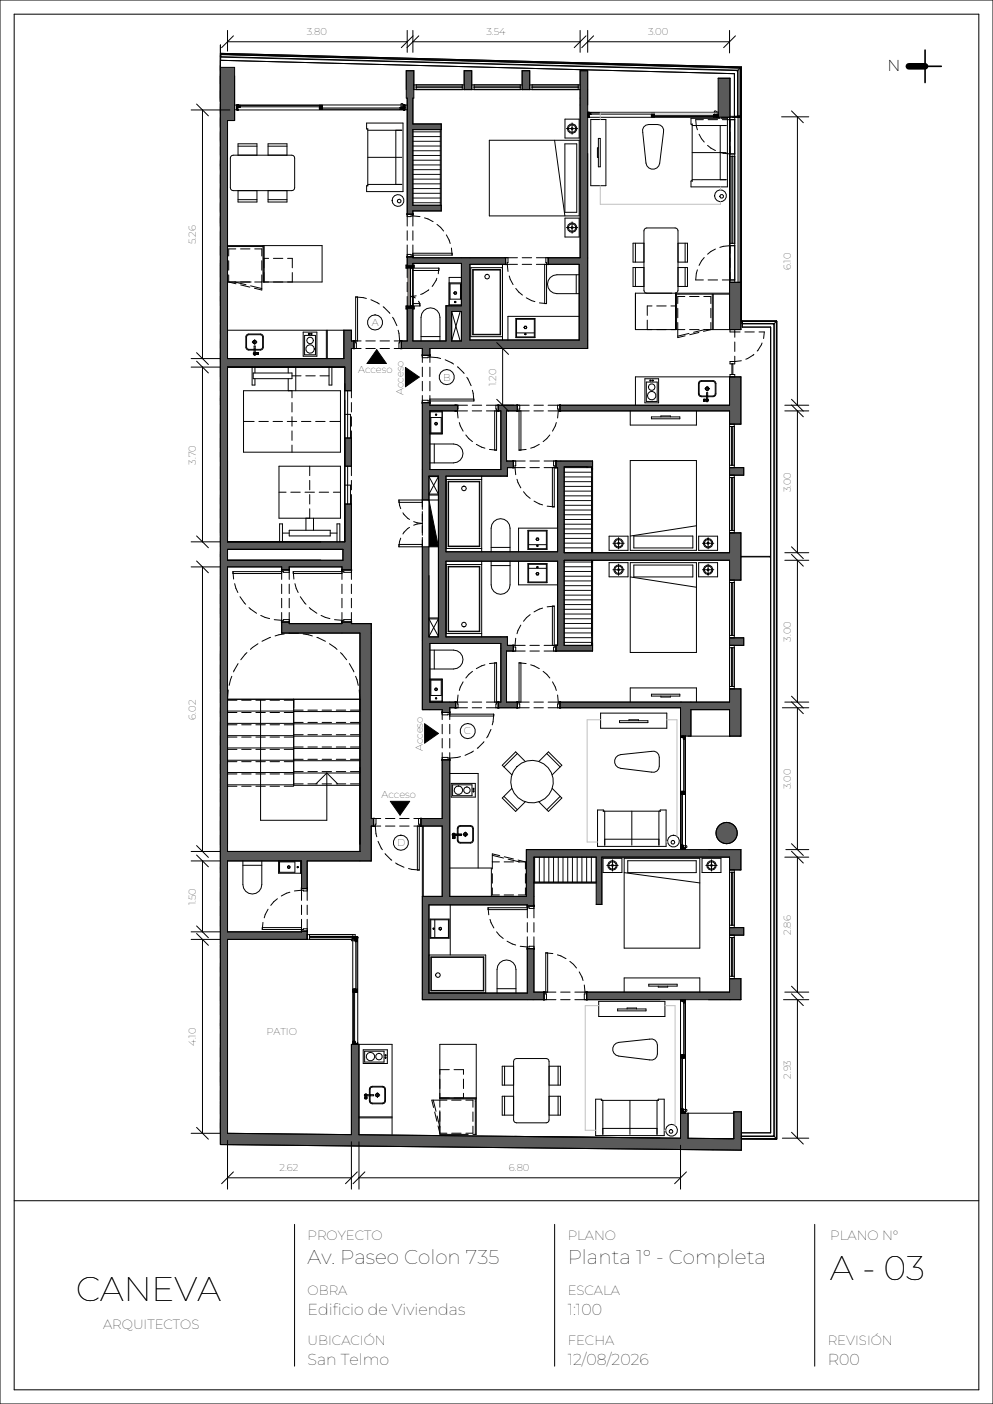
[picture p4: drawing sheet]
<svg xmlns="http://www.w3.org/2000/svg" width="210mm" height="297mm" viewBox="0 0 210 297" stroke-linecap="round" stroke-linejoin="round" font-family="sans-serif">
<defs><g id="words">
<g font-size="7.2">
<text x="16.1" y="275.3">CANEVA</text>
<text x="175.6" y="270.7">A - 03</text>
</g>
<g font-size="4.2">
<text x="65" y="267.3">Av. Paseo Colon 735</text>
<text x="120" y="267.3">Planta 1° - Completa</text>
</g>
<g font-size="3.4">
<text x="187.7" y="15">N</text>
<text x="65" y="278.1">Edificio de Viviendas</text>
<text x="120" y="278.1">1:100</text>
<text x="65" y="288.7">San Telmo</text>
<text x="120" y="288.7">12/08/2026</text>
<text x="175" y="288.7">R00</text>
</g>
<g font-size="2.8">
<text x="65" y="262.2">PROYECTO</text>
<text x="120" y="262.2">PLANO</text>
<text x="175.6" y="262.2">PLANO N°</text>
<text x="65" y="274">OBRA</text>
<text x="120" y="274">ESCALA</text>
<text x="21.8" y="281.2">ARQUITECTOS</text>
<text x="65" y="284.6">UBICACIÓN</text>
<text x="120" y="284.6">FECHA</text>
<text x="175" y="284.6">REVISIÓN</text>
</g>
<g font-size="2.1">
<text x="64.9" y="7.4">3.80</text>
<text x="102.8" y="7.4">3.54</text>
<text x="137" y="7.4">3.00</text>
<text x="41.4" y="51.6" transform="rotate(-90 41.4 51.6)">5.26</text>
<text x="167.2" y="57.2" transform="rotate(-90 167.2 57.2)">6.10</text>
<text x="78.6" y="68.9">A</text>
<text x="75.7" y="78.8">Acceso</text>
<text x="85.3" y="83.6" transform="rotate(-90 85.3 83.6)">Acceso</text>
<text x="93.7" y="80.5">B</text>
<text x="104.9" y="81.6" transform="rotate(-90 104.9 81.6)">1.20</text>
<text x="41.4" y="98.3" transform="rotate(-90 41.4 98.3)">3.70</text>
<text x="167.2" y="104.2" transform="rotate(-90 167.2 104.2)">3.00</text>
<text x="167.2" y="135.7" transform="rotate(-90 167.2 135.7)">3.00</text>
<text x="41.4" y="152.2" transform="rotate(-90 41.4 152.2)">6.02</text>
<text x="98.1" y="155.3">C</text>
<text x="89.4" y="158.9" transform="rotate(-90 89.4 158.9)">Acceso</text>
<text x="167.2" y="166.9" transform="rotate(-90 167.2 166.9)">3.00</text>
<text x="80.7" y="168.7">Acceso</text>
<text x="84" y="178.9">D</text>
<text x="41.4" y="191.5" transform="rotate(-90 41.4 191.5)">1.50</text>
<text x="167.2" y="197.8" transform="rotate(-90 167.2 197.8)">2.86</text>
<text x="41.4" y="221.2" transform="rotate(-90 41.4 221.2)">4.10</text>
<text x="56.3" y="218.9">PATIO</text>
<text x="167.2" y="228.2" transform="rotate(-90 167.2 228.2)">2.93</text>
<text x="59.1" y="247.7">2.62</text>
<text x="107.6" y="247.7">6.80</text>
</g>
</g></defs>
<path d="M86.1 64.7v.5h1.5v-.4zM86.1 56.3v.4l1.5-.1v-.3z" fill="#000"/>
<path d="M86.9 64.7l.4 .1zM86.1 56.7v8h.7v-8zM86.9 56.6l.4 .1z" fill="#b57235"/>
<path d="M87.3 65.2v.2h.3v-.2zM85.8 64.7v.7h.3v-.7zM85.8 56.1v.6h.3v-.6zM87.3 56.1v.2h.3v-.2z" fill="#000"/>
<g fill="#c1c1c1">
<path d="M124.1 98.7h.2v.2h-.2z"/>
<path d="M125.1 116.4v.5h.2v-.5zM125.1 98.7v.7h.2v-.7z"/>
</g>
<path d="M124.3 98.7h.8v.2h-.8z" fill="#c0c0c0"/>
<path d="M125.1 136v.5h.2v-.5zM125.1 118.5v.5h.2v-.5z" fill="#c1c1c1"/>
<path d="M87.3 27.4h5.8v16h-5.8z" fill="#fff"/>
<path d="M79.7 74l2 2.9h-4.1zM85.7 77.7l3 2.1-3 2zM90.7 105.8l2 9.9h-2z" fill="#000"/>
<g fill="#fff">
<path d="M119.3 98.9h5.8v18h-5.8z"/>
<path d="M119.3 118.5h5.8v18h-5.8z"/>
<path d="M112.9 181.3h13.2v5.3h-13.2z"/>
</g>
<path d="M89.8 153.1l2.9 2-2.9 2.1zM82.5 169.5h4.1l-2 2.9z" fill="#000"/>
<path d="M46.6 14.3v227.8l110.2 1.2v-8.1h-1.6v5.7l-9.7-.1v-5.3h-1.6v5.2l-68-.7v-19.1h-1.6v19.1l-26.2-.3v-41h16.9v-1.7h-1.2v.1h-15.7v-15h15.7v5.9h1.2v-5.9h13.5v-7.4h.5v-1.6h-.5v-41.2h-4.2v-.3h-2v.3h-11.1v-.3h-1.6v2.3h16.5v46.2h-28v-60.2h11.5v.7h1.6v-.7h11.1v.7h2v-14h-1.4v8h-24.8v-37h24.8v5h1.4v-8.9h.6v-1.6h-.6v-2.3h-1.6v6h-24.6v-50.3h1.5v-11.2zM124.1 209.8v1.6h32.6v-4.4h-2.4v2.8zM93.5 160.7v12.4h-4.5v1.6h4.5v14.9h-4.2v21.8h25.8v-1.6h-2.2v-9.2h-1.4v9.4h-20.8v-18.6h20.8v.3h1.4v-10.4h13.2v10h1.2v-10h27v2.7h2.4v-4.3h-45.4v9.9h-16.2v-28.9zM154.3 196.2v1.6h3v-1.6zM151.4 176.2a2.25 2.25 0 0 0 4.5 0 2.25 2.25 0 0 0-4.5 0zM118.4 148.5v1.2h25.5v6h2.2v-5.6h8.2v5.6h2.4v-10h-2.4v2.8zM89.3 85.2v20.6h1.4v-5.1h2v34h-2v-19h-1.4v34.4h4.2v.6h1.6v-1h1.3v-1.2h-5.5v-12.4h15v12.4h-.5v1.2h4v-1.2h-2.3v-10.8h1.5v-1.2h-1.3v-1.8h-13v-16h23.6v17.8h-.3v1.2h7.7v-1.2h-6v-18h35v4.2h2.4v-10h-2.4v4.2h-35v-18.2h6v-1.2h-7.7v1.4h.3v17.8h-23.6v-16h13v-1.8h1.3v-1.4h-1.5v-10.6h2.3v-1.2h-4v1.2h.5v12.4h-15v-12.4h5.9v-1.2h-5.9v-.5zM154.3 134.9v1.6h3v-1.6zM48.1 116.2h24.4v2.3h-24.4zM154.3 98.9v1.6h3v-1.6zM72.9 92.6v6h1.4v-6zM118.4 85.7v1.2h35.9v2.8h2.4v-10h-2.4v6zM122.7 15v39.5h-6.8v1.4h6.6v16h-23.1v-16h7.5v-1.4h-19.6v-.2h-1.2v2h1.2v-.6h10.3v9h-3.3v7.4h-7v-6.9h-1.2v6.9h-1.2v1.6h4.4v1.5h1.6v-1.5h33.4v-58.7zM95.5 65.9h2.1v6.2h-2.1zM154.3 59.7v10h2.4v-10zM85.9 15v5.8h.2v24.5h1.2v-.7h6v-1.2h-6v-16h6v-1.2h-6l.2-11.2zM151.9 16.5v8.3h2.5v-8.3zM98.2 15v4h1.5v-4zM110.4 15v4h1.6v-4z" fill="#5a5a5a"/>
<g fill="none" stroke="#000" stroke-width=".21">
<path d="M46.6 11.3l110.2 2.9v53.7h7.4v173.1l-7.4-.1M46.6 9.5v232.6M46.6 14.3h3v11.2h-1.5v50.3h24.6v-6M46.6 11.8l.1 .1M46.7 12.1v.1M46.7 12l109.4 2.8M46.7 11.9v.1M46.7 11.9l-.1 .9 108.7 2.8v9M46.7 11.7v-.2l109.9 2.8v10.3M46.7 11.6v.1M46.7 11.6l-.1 .4 109.4 2.9M46.7 11.6v.4"/>
<path d="M46.7 11.6l109.8 2.8M87.5 19h35.2M87.5 18h10.7M88 18.6h9.8M88 18.4h9.8M88 18v1M97.8 18v1M98.2 19v-4h1.5v4M99.7 18h10.7M100.2 18v1M100.2 18.6h9.8M100.2 18.4h9.8"/>
<path d="M110 18v1M110.4 19v-4h1.6v4M112 18h10.7M112.5 18.6h9.8M112.5 18.4h9.8M112.5 18v1M122.3 18v1M156 14.9l-.2 .1M156 14.9l-.2 9.7M156.1 14.8v44.9M156.5 14.4l-.4 .4M156.5 14.4v45.3"/>
<path d="M49 32.9h13l.3 .5-.1 6.6-.5 .3-12.7-.1-.3-.5v-6.3zM49.6 22.2h36.5M50.1 23.3h35.5M50.1 22.2v1.1M50.1 22.4h.1M50.1 22.8h.1M50.1 22.7h.1M50.1 23.3h.1M50.1 22.3h.1M50.1 22.7h.3M50.1 23.2l.3 .1M50.1 22.2h.1"/>
<path d="M50.1 23.2h.1M50.1 22.7h.3v.1h-.3M50.1 22.9v.1M50.2 22.5h-.1M50.2 22.4v.1M50.2 22.4h.1M50.2 22.9h.1M50.2 22.7h.1M50.2 23.2h.1M50.2 22.5h.1M50.2 23h.1M50.2 22.2h.1"/>
<path d="M50.2 23.2h-.6M50.2 22.3v.4M50.2 22.8v.4M50.3 22.7h.1M50.3 22.2h.1M50.3 22.7v.1M50.3 23.2h.1M50.3 22.6h.5M50.3 22.3v.3M50.3 22.3h.5M50.3 22.4h.1M50.3 22.5h.1"/>
<path d="M50.3 32.8v-2.4h4v2.4M50.3 30.9h4M50.3 22.4h.2M50.4 22.6h.1M50.4 22.4h.1M50.4 22.2v.1M50.4 22.3h.1M50.4 22.7v.1M50.4 23.2h.1M50.4 22.5h.1M50.4 22.2l-.3 .1M50.5 22.5h-.1"/>
<path d="M50.5 22.4h.1M50.5 22.4v.1M50.5 22.5h.1M50.6 22.3h17.1M50.7 22.3v.3M50.7 22.3h.1M50.7 22.6h.1M50.8 22.6h.1M50.8 22.3h.1M56.7 32.8v-2.4h4v2.4M56.7 30.9h4M67.5 22.7h.4"/>
<path d="M67.5 23.2h.7M67.5 22.3h.1M67.5 22.6v.6M67.5 22.3h.7v.5M67.5 22.6v.1M67.5 23.2h.1M67.5 22.3l.4 .1M67.6 23.1h.1M67.6 22.7h-.1M67.6 22.8h.2M67.6 22.8h.1M67.6 22.7h.1"/>
<path d="M67.6 22.8h.6M67.6 22.3h.1M67.6 22.6h.1M67.7 22.8h-.1M67.7 22.3v.3M67.7 22.7h.1M67.7 22.6h-17.1M67.7 22.7h.4M67.7 22.7l-.1 .1M67.7 22.8h.1M67.7 22.7v.1M67.7 22.6h.1"/>
<path d="M67.7 23.1h.1M67.7 22.5v.1M67.8 22.8h.1M67.8 22.5v.1M67.8 22.6h.1M67.8 22.5h.1M67.8 22.6h-.1M67.8 22.5h-.1M67.8 22.7h.1M67.8 22.5v.2M67.8 22.8v.3M67.9 22.5h.1"/>
<path d="M67.9 22.9h.1M67.9 22.7h.1M67.9 22.8v.3M67.9 22.3v.3M67.9 22.6h.1M67.9 22.8h.1M67.9 22.3h.2M67.9 22.3h.1M67.9 22.7h-.1M67.9 22.7v.1M68 22.8h.1M68 22.3h.1"/>
<path d="M68 22.6v.1M68 22.6h.1M68 22.9h.1M68 23.1h.1M68 22.7h.1M68 22.8h16.8M68 22.8v.1M68 23.1h16.7M68.1 22.3h.1M68.1 22.6v.1zM68.1 22.8v.3M68.1 22.7h.1"/>
<path d="M68.1 22.8h.1M68.1 23.1h.1M68.2 23.2h.1M68.2 22.3l-.1 .4M68.2 22.6h-.1M68.2 22.3h.1M68.2 23.1v.1M68.2 22.6l-.7 .1M77.5 26h7.7v14.5h-7.7v-1.2l.1-.1 .2 .1v-12.1l-.1 .1h-.2zM77.8 27.6h7.2M77.8 39h7.2M77.8 33.3h7.2"/>
<path d="M83.7 27.6v11.4M84.6 22.8h.1M84.6 23.2h.1M84.6 23.2h1M84.7 22.8h.1M84.7 23.1h.1M84.7 22.8v.3M84.8 22.7h.4v.1M84.8 23.1h.1M84.8 22.9h.1M84.8 22.7h.4M84.8 23v.1"/>
<path d="M84.9 23.1h.1M84.9 22.9h.1M84.9 23v.1M84.9 23l-.1 .1M84.9 22.8v.1M84.9 22.8h.1M84.9 22.8h.4M85 23.1h.1M85 22.8h.1M85.1 22.8h.1M85.1 23.1h.1M85.2 22.8h.1"/>
<path d="M85.2 23.1h.1M85.2 22.7v-.7l-.3-.1-.1 1M85.3 23.1h.1M85.3 22.8h.1M85.3 22.8v.1M85.3 22.2l.3 .1M85.3 23.2h.2M85.3 22.2v.1M85.3 22.9h.1M85.3 22.7v.1M85.3 23.2h.1M85.3 23v.1"/>
<path d="M85.4 22.9h-.1M85.4 23.1l-.1 .2M85.4 22.9h.1M85.4 22.2v.1M85.4 22.7v.5M85.4 23.2h.1M85.4 22.8h.1M85.4 23v.1M85.4 22.7v.1M85.5 22.3v.4M85.5 22.8v.4M85.5 22.9h.1"/>
<path d="M85.5 22.5h.1M85.5 22.4h.1M85.5 23h.1M85.5 22.7h.1M85.5 22.2h.1M85.5 23.2h.1M85.5 23l.1 .1M85.6 23.2h.1M85.6 22.7h.1M85.6 22.9h-.1M85.6 23h.1M85.6 22.7h-.3"/>
<path d="M85.6 22.8h-1M85.6 22.3h.1M85.6 22.8h.1M85.6 23.3h.1M85.6 22.6l-.3 .1v.2M85.6 22.2v1.1M85.6 23.1v.1M85.6 22.5h-.1M86.1 23.2h-.6M93.1 27.4v16M93.3 27.4h-6v16h6M103.5 29.7h19v16h-19z"/>
<path d="M117.3 29.7l2.1 16M119.4 30.4h2.6v14.5h-2.6zM119.5 25.2h3v4h-3zM119.8 27.2h2.4M120.9 27l.2 .1v.2l-.2 .1-.1-.2zM121 26v2.4M124.3 24.8h31.9M124.3 24h.1M124.3 24.6h.1M124.3 24.7l.3 .1M124.3 24.2h.1M124.3 23.9v.1"/>
<path d="M124.3 23.8h.1M124.3 24.3h.1M124.3 24.8h.1M124.3 23.8h.6M124.3 24.3h.3M124.3 24.1h.1M124.3 24.5h.1M124.4 23.8h.1M124.4 24.6h.1M124.4 24.5h.1M124.4 24.1h.1M124.4 24h.1"/>
<path d="M124.4 24h-.1M124.4 24.5h-.1M124.4 23.8v.5M124.4 24.3v.5M124.4 23.8l.1 .5M124.5 24.2l-.1 .1M124.5 24.8h-.1M124.5 23.8h-.1M124.5 24.2h.1M124.5 24h.1M124.5 23.9h.1M124.5 24.1h.1"/>
<path d="M124.5 24.7v.1M124.5 24.2h13.4M124.5 23.8h.1M124.5 24.2v.1M124.6 24h.1M124.6 23.9v.1M124.6 24v.1M124.6 24.1h.1M124.6 24.2v.1h-.3M124.6 23.8h.1M124.6 23.8h-.3M124.6 24.1h-.1"/>
<path d="M124.7 23.9h13.2M124.7 24.1v.1M124.7 24.1h.1M124.8 23.9v.3M124.8 23.9h.1M124.8 24.2h.1M124.9 25.3h3.2v14h-3.2zM124.9 24.2h.1M124.9 24.2h-.6M124.9 23.8v.1M124.9 24.1v.1M124.9 23.9h.1"/>
<path d="M126.5 31.3h-.2v2h.2M126.5 29.3h.4v6h-.4zM136.1 26.9a3.3 3.3 0 0 1 4 0l.2 .5v.6l-.8 6.5a1.46 1.46 0 0 1-1.5 1.3 1.46 1.46 0 0 1-1.4-1.3l-.7-7.1zM137.7 24.2l.5 .1M137.7 24.3l.3 .1M137.7 24.7h.7M137.7 23.8v.1M137.7 24.1v.6M137.7 24.2h.1M137.7 23.8h.7M137.7 23.9h.1M137.8 24.2h-.1"/>
<path d="M137.8 24.7h.1M137.8 24.4h.1M137.8 24.2h.1M137.8 24.3h.6M137.8 23.9h.1M137.9 24.3h-.1M137.9 23.9v.3M137.9 24.2h.1M137.9 24.2l-.1 .2M137.9 24.3h.1M137.9 24.1v.1M137.9 24.2v.2"/>
<path d="M137.9 24.7h.1M137.9 24.1h.1M138 24.2h.1M138 24.2h-.1M138 24.4h.1M138 24.1h.1M138 24.1h-.1M138 24.3h.1M138 23.9h.1M138 24.1v.2M138 24.4v.3M138 24.7h.1"/>
<path d="M138.1 24.1h.1M138.1 24.5h.1M138.1 24.3h.1M138.1 24.4v.3M138.1 23.9v.3M138.1 24.2h.1M138.1 24.4h.1M138.1 24.2h.3M138.1 23.9h.1M138.1 24.4v.1M138.1 24.2v.2M138.1 24.3h-.1"/>
<path d="M138.1 24.2v.1M138.2 24.3v.2M138.2 24.4h.1M138.2 23.9h.1M138.2 24.1v.2M138.2 24.3h.1M138.2 24.5h.1M138.2 24.2h.1M138.2 24.4h.2M138.2 24.4v.1M138.3 24.4h12.7M138.3 23.9h.1"/>
<path d="M138.3 24.1v.2v-.2M138.3 24.4v.3M138.3 24.2h.1M138.3 24.4h.1M138.3 24.7h.1M138.3 24.3h.1M138.4 23.9h.1M138.4 24.3h-.1M138.4 23.9l-.1 .4M138.4 24.2h.1M138.4 24.7h.1M138.4 23.8h.1"/>
<path d="M138.4 24.2h-.7M138.4 24.4h.1M138.4 23.8v.6M146.1 25h7.7v14.5h-7.7v-1.2l.2-.1 .1 .1v-12.1l-.1 .1h-.2zM146.4 26.6h7.2M146.4 38h7.2M146.4 32.3h7.2M147.8 28.4l1.1 1.6M148.7 25.3h-1.6l.4 2.2M149.6 30.8l1.7 1M149.7 25.3h2M150.9 24.4h.1"/>
<path d="M150.9 24.7h.1M150.9 24.3v.1M150.9 24.7h.7M150.9 24.3h.1M151 24.4v.3M151 24.7h-12.8M151 24.6h.1M151 24.2h.5M151 24.6v.1M151 24.4h-.1M151 24.4v.1M151 24.4h.1"/>
<path d="M151 24.6l.1 .1M151.1 24.3h.3M151.1 24.5h-.1M151.1 24.6h-.1M151.1 24.4h.1M151.1 24.6v.1M151.1 24.6h.1M151.1 24.7h.1M151.1 24.4h.4M151.2 24.4h.1M151.2 24.7h.1M151.3 24.4h.1"/>
<path d="M151.3 24.7h.1M151.4 24.7h.1M151.4 24.4h.1M151.4 24.4v-.8l-.2-.1-.1 .1-.1 .8M151.5 24.4h.1M151.5 24.7h.1M151.5 23.8h.3M151.5 24.6h.1M151.5 24.4l.1 .1M151.5 24.6v.1M151.6 24.2v.6M151.6 24.5h.1"/>
<path d="M151.6 23.8h.1M151.6 24.3h.1M151.6 24.7h.1M151.6 24.6l-.1 .1M151.6 24.6h.1M151.7 24.3h.1M151.7 24.8h.1M151.7 24.2v.1M151.7 23.8v.5M151.7 24h.1M151.7 24.3v.5M151.7 24.1h.1"/>
<path d="M151.7 24.5h.1M151.7 24.6h.1M151.8 24.5h.1M151.8 24.2v.1M151.8 24.7v.1M151.8 23.8h.1M151.8 24.3h.1M151.8 24.1h.1M151.8 24.6h.1M151.8 24.2l-.3 .1M151.8 24.3h-.3M151.8 24.7l-.3 .1"/>
<path d="M151.8 24.3h-.9M151.8 23.8h-.3M151.8 24.8h.1M151.8 24.2h.1M151.8 23.8v.4M151.8 24.3v.4M151.8 23.9h.1M151.9 23.8h-27.6M151.9 24h-.1M151.9 24.2h-.1M151.9 24.5h-.1M151.9 24.7h-.1"/>
<path d="M151.9 24.8v-8.3h2.5v43.2M152.2 32.2l.7 .2 2.5 .2M152.3 26.6v11.4M152.7 25.3h2.7M154.3 24.8v44.9M154.4 24.6h1.8M154.4 33.1h1M154.8 33.1v18.4M155 33.1v18.4M155.4 24.8v34.9M156.1 24.8h.1M156.1 24.8h.4"/>
<path d="M156.1 24.6h.1M156.1 24.6h.4M156.2 24.6h.2M156.2 24.8h.2M156.4 24.8h.1M156.4 24.6h.1M156.4 24.6h.3v45.1h-7.9M156.4 24.8h.3M48.1 51.9h20v7.7h-12.5v-7.5h-7.5M48.1 59.6h5M48.4 55.1v2M48.4 58.1v1.5l1.5 .4"/>
<path d="M49.6 59.6l2.4 .6M49.9 52.6h-1.5v1.5M50.3 40.3v2.4h4v-2.4M50.3 42.2h4M50.9 52.6h2M53.9 59.6h1.5M53.9 52.6h1.5v1.5M55.4 55.1v2M55.4 58.1v3.2l-1.6-.3M55.8 51.9v7.7M55.8 54.6h1M56.7 40.3v2.4h4v-2.4"/>
<path d="M56.7 42.2h4M57.8 54.6h2M60.8 54.6h1v2M61.8 57.6v2M84.2 42.2l.3-.1 .3 .3v.3l-.3 .2-.3-.1-.2-.3zM86.1 47.8v-27h-.2v-5.8h1.6l-.2 11.2h6v18.4h-6v3.2M86.1 48.8v2M86.1 51.8v6.9M86.1 59.7v2M86.1 54.3h1.2M86.1 56.3h1.5M86.1 45.3h1.2"/>
<path d="M86.1 56.1h-.3v.6h7M86.1 53.8h.8v.2h8.7M86.1 54.2v.3M86.1 45.2v.3M86.8 56.7v8M87.3 51.8v2.7h22.1M87.3 56.3v-.6h10.3v9h-3.3v7.4h-7v-6.9M87.3 48.8v2M87.3 56.6v8.2M87.3 56.1h.3v.5l-.7 .1M87.3 54.5h.1M87.3 54.2h.1"/>
<path d="M87.3 45.2h.1M87.3 45.5h.1M87.3 53.6h8.3v.4M88.8 45.8l-1.9-.1v.1h-.8M89.8 46.1l1.8 .8M92.4 58.9l-1 1.7M92.4 47.5l1.4 1.4M92.8 56.7v.5h-5.5M92.8 56.7l-.1 1.2M94.4 49.7l.8 1.8M95 59.8h2.6M95.5 52.5l.1 1.5"/>
<path d="M97.6 58.7h-2.6v6M100 57h5.9v13.8h-5.9zM100.1 57.1h5.7v13.6h-5.7zM106.3 56.6h-6.7v14.6h6.7M106.3 55.9v16M106.8 54.5h.3M106.8 55.9h.3M106.9 54.5v1.4M107.4 54.5v1h-.1l.1 1.9M107.7 58.4l.8 1.8M109.4 55.9h-10v16h23.1v-16h-9.1M110.4 54.5h2"/>
<path d="M110.4 55.9h2M113.4 54.5h9.3v-39.5h1.6v58.7h-33.4v3M115.2 55.9v8.3h.4M115.4 54.5v1h.2v8.7M115.8 54.5h.3M115.8 55.9h.3M115.9 54.5v1.4M119.5 46.1h3v4h-3zM119.8 48.1h2.4M120.9 47.9l.2 .1v.3h-.2l-.1-.2zM121 46.9v2.4M121.8 58.1v4"/>
<path d="M122.5 58.1h-4.7a2 2 0 0 0-2 2 2 2 0 0 0 2 2h4.7M134.4 51.4v4M134.4 56.6v4M136.2 51.4h-2.3v4h2.3M136.2 56.6h-2.3v4h2.3M143.4 51.4h2v4h-2M143.4 56.6h2v4h-2M144.9 51.4v4M144.9 56.6v4M147.5 57.1l-.4 2.1h1.6M148.9 54.5l-1.1 1.6M149.7 59.2h2"/>
<path d="M151.3 52.7l-1.7 1.1M152.4 41.2l.3-.1 .3 .3v.3l-.3 .2-.3-.1-.2-.3zM152.7 59.2h2.7M154.3 59.7h2.4M154.4 51.5h1M155.4 52l-2.5 .1-.7 .2M48.1 77.6h24.8v37h-24.8zM48.1 69.8h26.2v2.3h2.1M50.9 60.3l1.9 .4M52.1 70.9l.5-.3 2.8 .1 .3 .5-.1 2.5-.5 .3h-2.8l-.3-.6zM52.3 70.9l.3-.1h2.5l.3 .1 .1 .3v2.2l-.1 .4-.3 .1h-2.5l-.3-.1-.2-.4v-2.2zM53 60.5l2.4 .5"/>
<path d="M53.3 77.6v3.8h.6v-1.3M53.3 72.3h1M53.5 78.9h8.2v1.2h-8.2zM53.6 72h.3l.3 .2v.3l-.3 .2h-.3l-.2-.4zM53.6 74.8h.5M53.6 72.1l.3-.1 .2 .2v.3l-.2 .2-.3-.1-.1-.3zM53.7 74.6l.1 .4h.2v-.4M53.7 74.5l-.1 .2 .2 .4M53.7 73.9h.3M53.7 73.2h.3v1.6l-.2 .1-.1-.1zM53.8 75.1h.1M53.8 75v.1"/>
<path d="M53.8 75h.1M53.8 71.8v1M53.8 74.5v.5M53.9 77.6v1.3M53.9 75h.1M53.9 75v.1M54 74.5l.1 .1M54 74.6h.3v.4h-.5M54.1 75l-.2 .1M54.3 74.6h.1M54.3 74.6v.4M54.3 75h.1"/>
<path d="M54.3 74.6h.2M54.5 74.8h.1M54.4 74.7h.1M54.4 74.8h.1M54.5 74.6h.1M54.6 74.6h.1M54.6 75h.1M54.6 74.6v.4M54.6 75h-.3M60.9 77.6v1.3M61.7 79.5h2M62.5 77.6v5"/>
<path d="M64.1 70.2h2.9v5.1h-2.9zM64.4 70.9h2.3v4.1h-2.3zM64.7 79.5h2M65.3 70.5l.2 .2-.3-.1zM65.8 70.5l.2 .2-.3-.1zM67.7 79.5h1.9M69 69.8v6M69.2 69.8v6M69.6 77.6v3.8h.6v-3.8M74.7 73.7h.3M74.7 72.1h.3M74.9 72.1v1.6"/>
<path d="M75.2 62.8v9.7h.2v1.2M75.2 62.8h.4v9.3M75.2 62.8l2.3 .3M76.4 73.7h-2.1v10.4M77.4 73.7h2M77.4 72.1h2M78.4 63.4l1.8 .9M79.7 74l2 2.9h-4.1zM80.4 73.7h2M80.4 72.1h2M81 64.9l1.4 1.4M83 67.1l.9 1.8"/>
<path d="M83.4 73.7h5.9v3M84.2 69.8l.3 2.3v.4h-.1v1.2M84.7 72.1h.3M84.7 73.7h.3M84.9 72.1v1.6M85.7 77.7l3 2.1-3 2zM86.1 62.7v9.4h-2.7M86.1 65.2h1.5M86.8 62.7h.5M86.8 62.7l1 .3M86.9 64.7l.7 .1v.6h-.3M87.3 64.2h1.5v.5"/>
<path d="M88 62.6l-1.2 .1M88.5 63.7l.3 1M88.8 64.7h-3v.7h.3M89 72.1v-5a2 2 0 0 1 2-2 2 2 0 0 1 2 2v5M89 71.2h4M89.3 77.7v2M89.3 75.7h1.2v-.2h.4l2.3 .3M89.3 75.2h1.6M89.3 75v.3M90.7 61.3l-1.7 1M90.9 77.7v2M90.9 75v.3"/>
<path d="M94.1 76.1l1.8 .9M95 64.5h2.6M95.2 60h2.2v3.3h-2.2zM95.5 65.9h2.1v6.2h-2.1M95.5 65.9v6.2M95.5 65.9l1.8 6.2M96.1 61.7h.3l.2 .3-.2 .2h-.3l-.1-.2zM96.1 61.8h.3l.1 .2-.1 .2h-.3l-.1-.2zM96.2 63.9h.2zM96.2 63.7l.2 .1-.2 .2zM96.7 77.6l1.4 1.4M97.3 65.9l-1.8 6.2"/>
<path d="M98.7 79.8l.9 1.8M109.1 61l1.4 1.4M109.1 67.4h4v4h-4zM109.2 67.5h3.8v3.8h-3.8zM109.2 70.4h3.8M111 69h.3l.1 .3-.1 .2h-.3l-.2-.2zM111 69h.2l.2 .3-.2 .2h-.2l-.1-.2zM111 70.7h.2zM111.1 70.5l.1 .1-.1 .2zM111.3 63l1.8 .8M114.1 64.1l1.5 .1M122.5 66.9h-15.1v5"/>
<path d="M136.8 62l-.6-.3v-.3v-12.6l.3-.5 .3-.1h6l.5 .3 .1 12.9-.1 .3-.5 .3M136.9 67.7v2M137.9 64.7h-1v2M138.9 64.7h2M141.9 64.7h1M142.9 62v7.7M143.3 69.7h1.5M143.3 65.2v2M143.3 68.2v3.2l1.6-.4M144.8 62.7h-1.5v1.5M145.7 70.5l-2.4 .6M145.8 62.7h2"/>
<path d="M145.8 69.7h2M147.8 70.3l-2 .5M148.8 62.7h1.5v1.5M149 69.7l-2.3 .6M150.3 65.2v2M150.3 68.2v1.5l-1.5 .4M150.6 62.2v7.5M150.8 62.2v7.5M154.3 79.7v6h-38.4M154.3 62h-19.9v7.7h8.7v-7.5h11.2M154.4 69.7v.5h2.1M154.4 79.7v-.5h1v.5"/>
<path d="M154.8 77v2.2M155 77v2.2M155.4 69.7v1.6M155.4 75.3v1.7h-1v-.5l2.4-.2M155.4 72.3v2M157 68.3v.9h6v170.4h-6.2v.9v-.1M157 68.3v.1M157 68v.1M157 68v.4M157 67.9v.2M157.5 70.2h2M159.4 75l-1.7 1"/>
<path d="M160.5 70.2h1.1l-.1 1.4M161.1 72.5l-1 1.8M163.6 68.5h-6.6v.1M163.6 68.5l-.1 .1M163.6 68.5v171.8M163.7 68.4v172M164.2 68l-.5 .4M164.2 68h-7.3v.4h6.8M164.2 68v172.8M51.5 82.6h20.5v13h-20.5zM51.5 89.1h2.2M54.7 89.1h2"/>
<path d="M57.7 89.1h2M59 98.6h13v11h-13zM60.7 89.1h2M60.9 80.1v2.5M61.7 82.6v1.5M61.7 85.1v2M61.7 88.1v2M61.7 91.1v2M61.7 94.1v1.5M63.7 89.1h2M65.5 98.6v2M66.7 89.1h2"/>
<path d="M69.7 89.1h2.3M72.9 92.6h1.4M72.9 98.6h1.4M72.9 82.6h1.4M72.9 87.6h1.2v5M73.5 82.6v10M73.5 98.6v8M74.3 85.1v2M74.3 88.1v2M74.3 91.1v9.5M89.3 80.7v2M89.3 83.7v24"/>
<path d="M89.3 84.7h1.2v.1h9.7M89.3 85.2h1.6M89.3 85v.3M90.9 93.9h5a2 2 0 0 1 2 2 2 2 0 0 1-2 2h-5M90.9 83.7v2h8M90.9 80.7v2M90.9 85v.3M90.9 84.4h9.3v.4M90.9 87.1h2.6M91.1 88.3h2.2v3.3h-2.2zM91.8 93.9v4M92.1 89.4h.3l.1 .2-.1 .3h-.3l-.2-.3z"/>
<path d="M92.1 89.4h.2l.2 .2-.2 .2h-.2l-.1-.2zM92.1 87.6l.3 .1-.3 .1zM92.2 87.6v.2zM93.5 86.9v4.9h-2.6M96.2 85.7h.3M96.2 86.9h.3M96.7 86.9l.2 1.5M96.8 85.7v1.2M96.9 85.7l-.1 .8M97.1 89.4l.8 1.8M98.5 92l1.4 1.4M98.9 86.9h-8v12.4h15v-12.4h-3"/>
<path d="M99.9 85.7h2M99.9 86.9h2M99.9 82.5l.3 2.3M100.7 94l1.8 .8M102.9 85.7h9M103.5 95.1l1.5 .1M104.6 86.9v8.3h.4M104.9 85.7v.8h.1v8.7M105.2 85.7h.3M105.2 86.9h.3M105.4 85.7v1.2M108.4 97.5h.3"/>
<path d="M108.4 98.9h.3M108.6 97.5v1.4M109.1 97.5v1h-.2l.2 1.9M109.3 85.7h.3M109.3 86.9h.3M109.4 85.7v1.2M109.9 85.7v.8h-.1v8.7M110.2 86.9v8.3h-.4M111.1 98.9h-3.8v1.8h-13v16h23.6v-17.8h-2.8M111.3 95.1l-1.5 .1M111.9 86.9h-4.8v10.6h4M112.1 97.5h2"/>
<path d="M112.1 98.9h2M112.9 85.7h2M112.9 86.9h2M114 94l-1.8 .8M115.1 97.5h10.2v19.4M115.9 86.9h38.4v30h-35v-18.2h6M116.3 92l-1.5 1.4M116.8 98.9v8.3h.4M117.1 97.5v1h.1v8.7M117.4 97.5h.3M117.4 98.9h.3M117.6 97.5v1.4"/>
<path d="M117.6 89.4l-.8 1.8M117.9 85.7v.8h.2l-.2 1.9M118.3 85.7h.3M118.3 86.9h.3M118.4 85.7v1.2M119.3 98.9h5.8M124.1 98.7v.2M124.3 98.7v.2M125.1 99.4h.2M125.1 98.7v18.2M125.3 98.8l-.2 .2M133.3 86.9v3h14v-3"/>
<path d="M133.3 97.4h14v19h-14zM134.4 85.7v-6h22.3v10h-2.4M136.4 80.1h2.9v5.1h-2.9zM136.7 80.8h2.3v4.1h-2.3zM137.4 80.4l.3 .1-.1 .1zM137.8 88.2h6v.4h-6zM137.9 80.4l.3 .1-.1 .1zM139.8 88.2v-.2h2v.2M147.8 80.8l.5-.3 2.8 .1 .3 .5-.1 2.5-.5 .3-2.8-.1-.3-.5zM148 80.8l.3-.1h2.5l.3 .1 .1 .3v2.2l-.1 .3-.3 .2h-2.5l-.3-.2-.2-.3v-2.2zM148.8 84.5v.3l.2 .1M148.8 84.5h.1"/>
<path d="M148.8 84.8h.1M148.8 84.5v.3M148.9 84.7h.1M148.9 84.6h.1M149 84.5h.1M149 84.5h-.2M149 84.9h.1M149 84.5v.3M149 84.8h.1M149 82.2h1M149.2 82l.3-.2 .3 .1 .1 .3-.1 .3-.3 .1-.3-.2zM149.2 82.1l.3-.2h.3l.1 .3-.1 .3-.3 .1-.3-.2z"/>
<path d="M149.3 84.7h.5M149.3 84.9h.1M149.4 84.4l-.1 .1M149.4 83.7h.2M149.4 83.1h.2v1.6l-.1 .1-.1-.1zM149.4 85h.1M149.4 84.9v.1M149.4 84.9h.1M149.4 84.9h.2M149.4 85h.2M149.5 84.9h.1M149.5 84.4v.5"/>
<path d="M149.5 81.7v1M149.6 84.9h.1M149.6 85h.1M149.6 84.9v.1M149.6 84.5l.1 .2-.3 .1v-.3h-.4v.4h.5M149.6 84.4l.2 .1-.2 .4M154.3 98.9h3v1.6h-3M154.3 90.2h1M154.3 98.4h1M154.7 90.2v8.2M154.9 90.2v8.2M155.3 89.7v9.2"/>
<path d="M48.1 116.2h24.4v2.3h-24.4zM59 104.1h1.5M59.1 114.6v-3.8h.6v3.8M59.7 112.8h1.5M61.2 112.2h8.6v1.2h-8.6zM61.5 104.1h2M64.5 104.1h2M64.7 109.6v2.6M65.5 101.6v2M65.5 104.6v2M65.5 107.6v2M66.3 109.6v2.6"/>
<path d="M67.5 104.1h2M69.8 112.8h1.5M70.5 104.1h1.5M71.3 114.6v-3.8h.6v3.8M72.9 106.6h1.4M72.9 102.6h1.2v4M74.3 101.6v2M74.3 104.6v18M84.4 105.8v.5h4.9M84.4 105.8h8.3M84.4 105.8l.3 1.8M84.7 113.8l-.3 1.9"/>
<path d="M85.2 108.5l1.4 1.4M86.6 111.6l-1.4 1.4M87.5 110.3l1.8 .4-1.8 .4M89.3 108.2v5M89.3 113.7v36.4h4.2v2.1M89.3 115.2h-4.9v.5M90.7 100.7h2v34h-2zM90.7 105.8l2 9.9h-8.3M90.7 100.8h2l-2 3.7h2zM90.7 104.7h2M94.8 101.8h6.7v13.8h-6.7zM94.8 119.8h6.7v13.8h-6.7z"/>
<path d="M94.9 119.9h6.5v13.6h-6.5zM94.9 101.9h6.5v13.6h-6.5zM101.9 101.4h-7.5v14.6h7.5M101.9 100.7v16M101.9 118.7v16M101.9 119.4h-7.5v14.6h7.5M103.9 116.7v-5a2 2 0 0 1 2-2 2 2 0 0 1 2 2v5M103.9 118.7v5a2 2 0 0 0 2 2 2 2 0 0 0 2-2v-5M103.9 115.8h4M103.9 119.6h4M109.3 101.4l.8 1.8M109.7 118.7v5h8.2"/>
<path d="M110.7 104l1.4 1.4M111.6 112.2h4.1v4h-4.1zM111.6 119.2h4.1v4h-4.1zM111.8 112.3h3.7v3.8h-3.7zM111.8 119.4h3.7v3.7h-3.7zM111.8 115.2h3.7M112.9 106l1.8 .8M113.5 113.8h.3l.2 .2-.2 .3h-.3l-.1-.3zM113.5 113.8h.3l.1 .2-.1 .3h-.3l-.1-.3zM113.6 115.5h.2zM113.6 120h.2zM113.6 115.3l.2 .1-.2 .2z"/>
<path d="M113.6 119.8l.2 .2h-.3zM115.7 107.1l1.5 .1M117.9 111.7h-8.2v5M125.1 116.4h.2M125.1 118.5v18M125.1 119h.2M125.3 116.4l-.2 .2M125.3 118.6l-.2 .2M125.3 118.5v19.2h-10.2M128.8 119h4v3h-4zM128.8 113.4h4v3h-4zM129.6 114.9h2.4"/>
<path d="M130.6 114.8l.2-.1 .2 .1-.1 .3h-.2zM130.8 113.7v2.4M130.8 119.3v2.4M133.3 119h14v19h-14zM134 113.4h12.5v2.5h-12.5zM134 119.5h12.5v2.5h-12.5zM147.3 111.2l-14 2.2M147.7 113.4h4v3h-4zM147.7 119h4v3h-4zM148.5 114.9h2.4M149.5 114.8l.2-.1 .2 .1v.3h-.3zM149.7 113.7v2.4"/>
<path d="M149.7 119.3v2.4M154.3 112.7h2.4v10h-2.4M154.3 112.2h1M154.3 101h1M154.7 101v11.2M154.9 101v11.2M155.3 100.5v12.2M156.8 117.7h6v.1h-6zM49.3 120.9h10.7v.2h1.2M49.3 120.9v.4h10.3M49.3 120.9l.1 1.6M49.6 123.5l.7 1.8"/>
<path d="M50.7 126.2l1.2 1.6M52.2 138l-1.3 1.5M52.7 128.5l1.6 1.2M54.5 136.2l-1.5 1.2M55.1 130.2l1.9 .6M57.2 134.8l-1.8 .8M59.6 122.6v-2.7h-11.5v60.2h28v-46.2h-16.5v-4.3M59.6 131.6h1.6M59.6 120.6h1.6M59.6 131.4v.3M59.6 120.4v.3M59.6 123.6v2"/>
<path d="M59.6 126.6v2M60.1 134.1l-1.9 .4M61.1 133.9h2M61.2 131.1h-1.2v.1l-2-.1M61.2 122.6v-2.7h11.1v2.7M61.2 129.6v2.3h11.1v-2.3M61.2 131.4v.3M61.2 120.4v.3M61.2 123.6v2M61.2 126.6v2M62 120.9h10.7v.2h1.6M62 120.9v.4h10.3"/>
<path d="M62 120.9l.1 1.6M62.4 123.5l.6 1.8M63.5 126.2l1.2 1.6M64.1 134.1l1.9 .4M65.4 128.5l1.6 1.2M67 134.8l1.8 .8M67.9 130.2l1.9 .6M69.7 136.2l1.6 1.2M72 138l1.3 1.5M72.3 123.6v2M72.3 126.6v2M72.3 131.6h2"/>
<path d="M72.3 120.6h2M72.3 131.4v.3M72.3 120.4v.3M74.3 123.6v2M74.3 126.6v2M74.3 129.6v2.3h4.2v41.2h2M74.3 131.1h-1.6v.1l-2-.1M74.3 131.4v.3M74.3 120.4v.3M90.7 134.6l2-3.7h-2l2 3.7M90.7 130.7h2M90.9 137.5h5a2 2 0 0 1 2 2 2 2 0 0 1-2 2h-5"/>
<path d="M91.8 137.5v4M108.4 136.5h.3M108.4 137.7h.3M108.6 136.5v1.2M109.1 135l-.2 1.9h.2v.8M110.1 132.2l-.8 1.8M111.1 136.5h-3.8v-1.8h-13v-16h23.6v17.8h-2.8M111.1 137.7h-4v10.8h4.8M111.8 120.2h3.7M112.1 137.7h2M112.1 136.5h2M112.1 130l-1.4 1.4"/>
<path d="M113.5 121.1h.3l.2 .3-.2 .2h-.3l-.1-.2zM113.5 121.2h.3l.1 .2-.1 .2h-.3l-.1-.2zM114.7 128.6l-1.8 .8M117.2 128.2v8.7h-.1v.8M117.2 128.2h-.4v8.3M117.2 128.2l-1.5 .2M117.4 136.5h.3M117.4 137.7h.3M117.6 136.5v1.2M125.1 136h.2M125.3 136.2l-.2 .2M125.3 136.5h-6v-18h35v30h-38.4"/>
<path d="M129.6 120.5h2.4M130.7 120.3h.2l.1 .3-.2 .1-.2-.1zM133.3 122l14 2.2M148.5 120.5h2.4M149.6 120.3h.3v.3l-.2 .1-.2-.1zM154.3 134.9h3v1.6h-3M154.3 137h1M154.3 123.2h1M154.3 134.4h1M154.7 123.2v11.2M154.7 137v8.2M154.9 123.2v11.2"/>
<path d="M154.9 137v8.2M155.3 122.7v12.2M155.3 136.5v9.2M48.1 158.5h2M48.1 155.9h2M48.1 153.3h2M48.1 150.7h2M48.1 148.1h2M48.1 158.2h14M48.1 155.6h14M48.1 153h14M48.1 150.4h14"/>
<path d="M48.3 145.9l-.2 2h28l-.1-2M49 143l-.5 2M50.3 140.4l-.9 1.7M51.1 158.5h2M51.1 155.9h2M51.1 153.3h2M51.1 150.7h2M51.1 148.1h2M54.1 158.5h2M54.1 155.9h2M54.1 153.3h2M54.1 150.7h2"/>
<path d="M54.1 148.1h2M55.1 148.1v25.4h14v-10M57.1 158.5h2M57.1 155.9h2M57.1 153.3h2M57.1 150.7h2M57.1 148.1h2M60.1 158.5h2M60.1 155.9h2M60.1 153.3h2M60.1 150.7h2M60.1 148.1h2"/>
<path d="M62.1 147.9v18.2h14M62.1 150.2h2M62.1 152.8h2M62.1 155.4h2M62.1 158h2M62.1 150.5h14M62.1 153.1h14M62.1 155.7h14M62.1 158.3h14M65.1 150.2h2M65.1 152.8h2M65.1 155.4h2"/>
<path d="M65.1 158h2M68.1 150.2h2M68.1 152.8h2M68.1 155.4h2M68.1 158h2M71.1 150.2h2M71.1 152.8h2M71.1 155.4h2M71.1 158h2M73.9 140.4l.9 1.7M74.1 150.2h2M74.1 152.8h2"/>
<path d="M74.1 155.4h2M74.1 158h2M75.2 143l.6 2M89.8 153.1l2.9 2-2.9 2.1zM90.9 143.7h2.6v4.8M90.9 148.3h2.6M91.1 143.9h2.2v3.2h-2.2zM92.1 145.5h.3l.1 .3-.1 .3h-.3l-.2-.3zM92.1 145.6h.2l.2 .2-.2 .2h-.2l-.1-.2zM92.1 147.6h.2v.2zM92.2 147.6v.2zM93.5 150.7h1.6"/>
<path d="M93.5 159.2v13.9h-6M93.5 153.2v2M93.5 156.2v2M93.5 150.6v.3M95.1 159.2v30.4h16.2v-9.9h45.4v4.3h-2.4M95.1 153.2v2M95.1 156.2v2M95.1 150.6v.3M96.2 148.5h.3M96.2 149.7h.3M96.4 148.5v1.2M96.9 147l-.2 1.9h.2v.8"/>
<path d="M97.9 144.2l-.8 1.8M98.9 148.5h-8v-12.4h15v12.4h-3M98.9 149.7h-3.8v2.5M99.9 148.5h2M99.9 149.7h2M99.9 142l-1.4 1.4M100.1 158.9l-1.8 .9M102.3 156.9l-1.4 1.4M102.5 140.6l-1.8 .8M102.9 149.7h9M103.8 154.3l-.9 1.8M104.4 151.1h-9.7v.1h-1.2"/>
<path d="M104.4 151.1v.4h-9.3M104.4 151.1l-.3 2.2M105 140.2v8.7h-.1v.8M105 140.2h-.4v8.3M105 140.2l-1.5 .2M105.2 148.5h.3M105.2 149.7h.3M105.4 148.5v1.2M109.3 148.5h.3M109.3 149.7h.3M109.4 159.4l-2.8 2.8M109.4 148.5v1.2"/>
<path d="M109.8 140.2v8.7h.1v.8M109.8 140.2h.4v8.3M109.8 140.2l1.5 .2M112.2 140.6l1.8 .8M112.9 148.5h2M112.9 149.7h2M114.8 142l1.5 1.4M115.6 159.4l2.8 2.8M115.9 149.7h28v30M116.8 144.2l.8 1.8M117.9 147l.2 1.9h-.2v.8M118.3 148.5h.3"/>
<path d="M118.3 149.7h.3M118.4 148.5v1.2M127 150.8h14v3.2h-14zM131 152.4h6v.4h-6zM133 152.4v-.2h2v.2M133.3 148.5v-3h14v3M137.8 146.8h6v.4h-6zM139.8 147.2v.2h2v-.2M143.9 155.9h.1M143.9 155.7h.1M143.9 155.9v.1M144 155.7l-.1 .3"/>
<path d="M144 155.7l-.1 .1M144 155.7h.4M144 155.7h.1M144.1 155.7v.1M144.1 155.8h.1M144.2 155.8h.1M144.2 155.7v.1M144.4 155.7h.1M144.4 155.8l-.5 .1M144.4 155.9h.1M144.4 155.7v.3h.1v-.3M144.4 155.8h.1"/>
<path d="M144.4 155.8h.5M144.4 155.7v.3M144.5 155.7h.1M144.5 155.9v.5M144.5 156.4h.1M144.5 156.3h.1M144.5 156.3h.4M144.5 156.2h.1M144.5 156.2l.1 11.3M144.5 155.9v.1M144.6 155.9l.1 .1M144.6 156h.1"/>
<path d="M144.6 155.8h.1M144.6 155.7v.1M144.6 155.9v.1M144.7 156v.1M144.7 156h-.1M144.7 156.1h.1M144.7 155.9v.1M144.7 156h.1M144.7 155.8h.1M144.7 155.9v.2M144.7 155.9h.1M144.8 155.7v.1"/>
<path d="M144.8 156h-.1M144.8 156.2h.1M144.8 156.4h.1M144.8 156.3h.1M144.8 155.9l.1 .1M144.9 156.2v11.4M144.9 155.9v.5M144.9 155.7h.1M144.9 155.9h.1M144.9 155.7l.1 .3M144.9 155.7l.1 24M144.9 155.7h-.4"/>
<path d="M144.9 155.9l-.5 .1M144.9 155.8h.1M146.1 155.7v-5.6h8.2v5.6M154.3 145.7h2.4v10h-12.8M154.3 145.2h1M165.4 149.7h5.6M167.4 148.5l2.5 2.5M168.6 149.7v30M48.1 166h14M48.1 166.3h2M48.1 163.7h2M48.1 161.1h2"/>
<path d="M48.1 163.4h14M48.1 160.8h14M51.1 166.3h2M51.1 163.7h2M51.1 161.1h2M54.1 166.3h2M54.1 163.7h2M54.1 161.1h2M57.1 166.3h2M57.1 163.7h2M57.1 161.1h2M60.1 166.3h2"/>
<path d="M60.1 163.7h2M60.1 161.1h2M62.1 160.6h2M62.1 163.2h2M62.1 165.8h2M62.1 160.9h14M62.1 163.5h14M65.1 160.6h2M65.1 163.2h2M65.1 165.8h2M68.1 160.6h2M68.1 163.2h2"/>
<path d="M68.1 165.8h2M69.1 163.5l-2.3 2.3M69.1 163.5l2.3 2.3M71.1 160.6h2M71.1 163.2h2M71.1 165.8h2M74.1 160.6h2M74.1 163.2h2M74.1 165.8h2M78.9 173.1h.3M78.9 174.7h.3M79 173.1v1.6"/>
<path d="M79.5 173.1v1.2h-.1v.4l.3 2.3M79.9 178l.9 1.7M80.5 174.7h-2v7.4h-13.5v8.4M81.5 174.7h2M81.5 173.1h2M82.5 169.5h4.1l-2 2.9zM84.5 174.7h2M84.5 173.1h2M87.5 174.7h6v14.9h-4.2M88.3 174.7v9.3h.4M88.5 173.1v1.2h.2v9.7M88.9 173.1h.3"/>
<path d="M88.9 174.7h.3M89 173.1v1.6M89.3 174.7v36.7h28.3M89.5 174.7v14.9M93.5 160.7h1.6M93.5 160.6v.3M95.1 160.6v.3M95.1 163.6h6v20M95.4 165.7h5.1v2.9h-5.1zM95.7 176.6h.1M95.7 176.4v.3M95.7 176.6h.5"/>
<path d="M95.7 176.5h.1M95.7 176.7h.1M95.7 176.4h.1M95.7 176.7l.1 .1M95.7 176.6l.1 .1M95.7 166h4.1v2.3h-4.1zM95.8 176.7h-.1M95.8 176.4v.3M95.8 176.6h-.1M95.8 176.6v.5h.4v-.5M95.8 176.5v.5h.4v-.4M95.8 177.1h.1"/>
<path d="M95.8 177v.4M95.8 177h.1M95.8 177.1h.4M95.8 177h.4M95.8 177.3h.4M95.8 177.2h.4M95.8 177.3h.1M95.8 177.2h.1M95.8 177.4h.1M95.9 177.1h.1M95.9 177.2h.1M96 177.3h.1"/>
<path d="M96 177.2h.1M96 176.5h1.5l.1 .2h-1.6l-.2-.1zM96 176.4h1.5l.1 .2h-1.6l-.2-.1zM96 176.3v.6M96 177.1h.1M96.1 176.5h-.3v.2h.3M96.1 176.4h-.3l.2 .3M96.1 176.6l-.1 .1M96.1 177.3h-.3M96.1 177.1h.1M96.1 177h.1M96.2 177.3h-.1"/>
<path d="M96.2 177.2h-.1M96.2 177h.1M96.2 177.1h.1M96.2 177l-.1 .4h-.3M96.2 177.3h.1M96.2 177.2h.1M96.2 176.5h-.5M96.2 176.7v.1M96.2 176.5l-.1-.2-.4 .2M96.2 176.4l-.1-.2-.4 .2M96.8 174.9l.5-.3h2.2l.5 .3 .1 2.8-.3 .5-2.5 .1-.5-.3zM96.9 176.5v.2"/>
<path d="M96.9 176.4v.2M97 174.9l.3-.1h2.2l.3 .1 .2 .3v2.5l-.2 .3-.3 .2h-2.2l-.3-.2-.1-.3v-2.5zM97.4 160l-2.3 .4h-.4v-.2h-1.2M97.9 176.5h1M98.2 176.1h.4l.2 .3-.1 .3-.3 .2-.3-.2-.1-.3zM98.3 176.2h.3l.1 .2v.3l-.3 .1-.3-.1v-.3zM98.4 176v1M100 166.7h.2l-.1 .3zM100 167.2l.3 .2h-.3zM106.6 168.4l2.8 2.9M108.2 166.8l-2 2 2.8 2.8 2.1-2M111.1 161.1l-2.1-2.1-2.8 2.9 2 2"/>
<path d="M113.9 161.1l2.1-2.1 2.8 2.9-2 2M116.8 166.8l2 2-2.8 2.8-2.1-2M118.4 168.4l-2.8 2.9M126.4 171.3h1.2l.1 .2-.2 .1h12.2l-.2-.1 .1-.2h1.2v7.7h-14.4zM127.9 171.6v7.2M127.9 177.5h11.4M130.2 160.2l.5-.4 .6-.2 6.4-.7a1.3 1.3 0 0 1 1.7 1.3v1.9a1.3 1.3 0 0 1-1.6 1.2l-6.6-.8a1.46 1.46 0 0 1-1-2.3zM133.6 171.6v7.2M139.3 171.6v7.2M142 177.9l.3-.1 .3 .1 .1 .3-.2 .3h-.4l-.2-.3zM143.9 179.4l.2 .1M143.9 179.7h.1"/>
<path d="M143.9 179.6l.1 .1M143.9 179.6h.1M143.9 179.4v.1M143.9 179.5h.6M144 179.4h.1M144 179.7h.1M144 179.5h.1M144 178.7h.1M144 178.7v1M144 167.4h.5M144 168h.1M144 178.9h.1"/>
<path d="M144 178.8h.1M144 178.8h.3M144 167.5h.1M144 167.6h.1M144 167.7h.3M144 167.9h.1M144 167.9h.3M144 167.8h.1M144 179.1h.1M144 179.3h.1M144 179h.1M144 179.2h.1"/>
<path d="M144.1 179.4h.1M144.1 179h.1M144.1 167.6h.1M144.1 179v.4M144.1 167.9v10.9M144.1 179h-.1M144.1 167.8h.1M144.1 178.9v.1M144.1 178.9h.1M144.1 167.7l-.1 .1M144.1 179.5h.1M144.1 179.6h.1"/>
<path d="M144.1 179.6v.1M144.2 179.6h.1M144.2 179.6v.1M144.2 167.7l.3 .1M144.2 167.8h.1M144.2 167.7v.1M144.2 167.7h.1M144.2 178.9h.1M144.3 179.4v.1M144.3 167.7l-.1 .1M144.3 167.7h-.1M144.3 167.8h.1"/>
<path d="M144.3 178.9h.1M144.3 179h.1M144.3 178.9l.9 .1v.3h-.8M144.3 178.9v.1M144.3 179.5l.2-.1v.3M144.3 179.4h.1M144.3 178.7h.1M144.3 168h.6M144.3 179.1h.1M144.3 179.3h.1M144.3 179v.4M144.3 179.2h.1"/>
<path d="M144.3 167.5h.2h-.2M144.3 178.8h.1M144.3 167.9h.1M144.3 168h.1M144.3 167.4h.1M144.3 167.4v.3M144.3 167.8v11.1M144.3 167.7h.1M144.4 167.8h.1M144.4 179.5h.1M144.4 178.7h.1M144.4 167.4v.6"/>
<path d="M144.4 178.7v1M144.4 168h.1M144.4 167.7h.1M144.4 167.5h.1M144.4 179.7h.1M144.4 167.6h.1M144.4 167.4h.1M144.4 179.4h.1M144.4 167.9h.1M144.4 167.6v.1M144.4 167.5v.5M144.4 179.6h.1"/>
<path d="M144.4 167.6v.2M144.4 179.4v.3M144.4 178.9v.4M144.4 167.8l.1 .1M144.5 167.8h.1M144.5 167.9h.1M144.5 179.5l-.6 .1M144.5 167.6h-.2M144.5 167.6h.1M144.5 167.4v.4M144.5 167.4h.1M144.5 168h.1"/>
<path d="M144.5 178.9v.4h-.1M144.5 167.8v.1M144.5 167.6h-.1M144.5 167.5h.4M144.5 167.5h.1M144.5 167.8h-.1M144.5 167.7h.1M144.5 167.7h.3M144.5 167.4v.6M144.6 167.4h-.6v.6M144.6 167.6h.1M144.6 167.7h.1"/>
<path d="M144.6 179.6v.1M144.6 179.6h.1M144.6 167.6v.1M144.6 179.7h.1M144.7 179.6h.1M144.7 179.7h.1M144.8 179.6v.1M144.8 167.4l.1 .6M144.8 167.9h.1M144.8 167.8h.1M144.8 167.4v.3h-.3M144.8 167.4h.1"/>
<path d="M144.8 167.5h.1M144.8 167.7h.1M144.9 167.7v.3M144.9 168h-.1M144.9 168h.1M144.9 179.7h.1M144.9 179.5h.1M144.9 179.4h.1M144.9 179.6h.1M144.9 179.5l-.5 .1M145 179.4l-.1 .3M145 179.7h-.1"/>
<path d="M166.2 179.7h4.8M167.4 178.5l2.5 2.5M51.4 182.1v5a2 2 0 0 0 2 2 2 2 0 0 0 2-2v-5M51.4 183h4M55.6 195.1l-.1 1.5M56.7 192.3l-.8 1.8M58.7 190.1l-1.4 1.4M58.9 182.1v2.6h4.9M59.1 182.3h3.3v2.2h-3.3zM60.8 183.3l.3-.2 .2 .2v.3l-.2 .1-.3-.1zM60.8 183.3l.3-.1 .2 .1v.2l-.2 .2-.3-.2zM61.3 188.7l-1.8 .8"/>
<path d="M62.3 188.4l1.9-.1v.2h.8M62.9 183.3l.2 .1-.1 .2zM63 183.3v.2zM63.6 182.1v2.6M63.8 190.5v-8.4h-15.7v15h15.7v-2.6M63.8 196.2h-8.3v.4M63.8 191.5v2M63.8 188h1.2M63.8 197h1.2M63.8 187.8v.3M63.8 196.8l-.1 .3M65 197.7h10.1v1.3h-.7l-.1-.3 .3-.1"/>
<path d="M65 194.5v4.2h-16.9v41l26.2 .3v-19.1h8.6v19M65 196.8v.3M65 191.5v2M65 196.5h-.8v.1h-8.7M65 187.8v.3M65 198.7h9.3M65.5 198.1h9.1M65.5 197.7v1M74.6 198.3h-9.1M74.6 197.7v23.2M74.6 198.7h.5M74.6 198.3h.1"/>
<path d="M74.6 198.2h1M74.6 198.4h.1M74.6 198.2h.1M74.6 198.2v.3M74.7 198.3l-.1 .1M74.7 198.2h.1M74.8 198.2h.1M74.8 198.3h.1M74.8 198.2v.1M74.9 198.3h.1M74.9 198.2v.1M74.9 198.2h.1"/>
<path d="M75 198.7v.3h.5M75 198.2v.3h.2M75.1 198.3h-.4M75.1 198.3v.1M75.1 198.3h.1M75.1 198.2h.1M75.1 198.2l.1 1M75.2 198.3l-.1 .1M75.2 199.2h.1M75.2 198.2h.1M75.2 199v10.4M75.2 199.1h.1"/>
<path d="M75.2 198.6h.1M75.2 198.9h.1M75.2 198.8h.1M75.2 198.7h.1M75.2 198.5h.1M75.2 198.5v.4M75.2 198.5l-.1 .1M75.3 198.9h-.1M75.3 198.9h.1M75.3 198.5h.1M75.3 198.4v.1M75.3 198.4h.1"/>
<path d="M75.3 199h.1M75.3 198.9v.1M75.3 198.3h.1M75.3 198.2v.1M75.4 198.3h.1M75.4 198.2v.1M75.4 198.4h.1M75.4 199h.1M75.4 198.2h-.1M75.5 199h-.1M75.5 198.4v.1M75.5 198.4h-.1"/>
<path d="M75.5 198.5h.1M75.5 198.9v.1M75.5 199.1v10.2M75.5 198.9h.1M75.5 198.6h.1M75.5 198.8h.1M75.5 198.7h.1M75.5 198.5v.4M75.5 199.2h.1M75.5 199.1h.1M75.5 198.4h-.4M75.6 198.5h.1"/>
<path d="M75.6 198.3l-.1 .9M75.6 198.4h.1M75.6 198.4v.1M75.6 198.3h-.4M75.6 198.2h.1M75.6 198.2v22.7M81.4 180.5l1.4 1.5M83.7 182.5l1.7 .9M86.4 183.7l2.3 .3M90.9 194.4h4.1v4.1h-4.1zM91.1 194.5h3.7v3.8h-3.7zM91.6 196.3l.2 .2-.1 .1z"/>
<path d="M91.7 196.3v.2zM91.9 194.5v3.8M92.8 196.3l.3-.2 .3 .2v.3l-.3 .1-.3-.1zM92.9 196.3l.2-.1 .2 .1v.3l-.2 .1-.2-.1zM95.1 183.6h8.8v6M95.2 191.4v10.6M103.2 192h8.7v.2h1M103.2 192v.4h8.3M103.2 192l.2 1.5M103.6 194.5l.8 1.8M104.1 187.8v1.5h1.5M104.1 184.8v2"/>
<path d="M104.1 182.3h1.5M104.1 180.9l2.4 .6M105 197.1l1.4 1.4M105.7 181l-1.6-.4v3.2M106.6 189.3h2M106.6 182.3h2M106.6 181.2l2 .5M107.2 199.1l1.8 .8M107.5 181.7l2.3 .6M109.5 181.9l1.6 .4M109.6 182.3h1.5M111.1 187.8v1.5h-1.5"/>
<path d="M111.1 182.3v1.5M111.1 184.8v2M111.5 194.2v-2.8h-20.8v18.6h20.8v-11.9M111.5 195.2v2M111.5 191.7h1.4M111.5 191.5v.3M112.9 194.2v-12.9h13.2v10h1.2v-10h27v28.5h-32.7M112.9 195.2v2M112.9 198.1v11.7h4.7M112.9 191.5v.3M112.9 186.6h13.2M112.9 186.8h13.2"/>
<path d="M127.5 181.6h4v3h-4zM128.3 183.1h2.4M129.4 182.9h.2l.1 .2-.2 .2-.2-.2zM129.5 181.9v2.4M132 184.6l16 2.2M132 181.6h16v18.9h-16zM132.7 182.1h14.5v2.5h-14.5zM148.4 181.6h4v3h-4zM149.2 183.1h2.4M150.3 182.9h.3v.2l-.2 .2-.1-.2zM150.4 181.9v2.4M154.3 196.2h3v1.6h-3"/>
<path d="M154.3 198.3h1M154.3 184.5h1M154.3 195.7h1M154.7 184.5v11.2M154.7 198.3v8.2M154.9 184.5v11.2M154.9 198.3v8.2M155.3 184v12.2M155.3 197.8v9.2M74.7 209.9h.1M74.7 209.2h.5M74.7 209.8v.1"/>
<path d="M74.7 209.2v.7M74.7 209.2h.1M74.7 209.3v.2M74.7 209.8h.1M74.7 209.7h.3M74.7 209.7v10.7M74.7 209.7h.1M74.7 209.3h.1M74.7 209.4h.1M74.7 209.5h.1M74.7 209.5h.3M74.7 209.2v.1"/>
<path d="M74.9 209.6v.1M74.9 209.6h.1M74.9 209.5h.1M74.9 209.5v.1M74.9 209.7l.1 10.7M74.9 209.7h.1M75 209.9h.5M75 209.3h.1M75 209.4h.1M75 209.8h.1M75 209.7h.1M75 209.8v.1"/>
<path d="M75 209.6h-.3v.2M75 209.6h.1M75 209.2v.1M75 209.5h.1M75 209.2v.7M75.1 209.2h-.1M75.1 209.5v.4M75.1 209.5h.2M75.1 209.6h.1M75.1 209.7h.1M75.1 209.8h.1M75.1 209.8h.4"/>
<path d="M75.1 209.5h.1M75.1 209.4h.1M75.1 209.5v.1M75.1 209.2v.1M75.1 209.3h.1M75.1 209.3h-.1M75.1 209.2v.5l-.2-.1M75.2 209.7v.1M75.2 209.7h-.1M75.2 209.8h.1M75.2 209.2v.7M75.2 209.4h.1"/>
<path d="M75.2 209.2h.1M75.2 209.5h.1M75.2 209.6v.2M75.2 209.6h.1M75.2 209.3h.1M75.2 209.3h.3M75.2 209.6h.3M75.3 209.4h.1M75.3 209.5h.1M75.3 209.4v.1M75.5 209.4h.1M75.5 209.6v.1"/>
<path d="M75.5 209.7v.1M75.5 209.6h.1M75.5 209.7h.1M75.5 209.3h.1M75.5 209.2h.1M75.5 209.5h.1M75.5 209.2v.7M75.5 209.8v.1M90.7 202h12v8h-12M91.1 202.4h11.2v7.2h-11.2zM91.2 202.5h11v7h-11zM105.1 210v-5a2 2 0 0 1 2-2 2 2 0 0 1 2 2v5"/>
<path d="M105.1 209.1h4M111.5 200.6h1.4M111.5 200.5v.3M112.9 200.1h-1v.2l-1.9-.1M112.9 200.5v.3M114.9 209.8h.3M114.9 211.4h.3M115.1 209.8v1.6M115.4 201.5v8.7h.2v1.2M115.4 201.5h.4v8.3M115.4 201.5l1.5 .2M117.9 202l1.8 .8"/>
<path d="M118.6 211.4h2M118.6 209.8h2M120.5 203.3l1.4 1.5M122.5 205.6l.8 1.8M123.6 208.3l.1 1.9h-.1v1.2M123.9 209.8h.3M123.9 211.4h.3M124.1 209.8v1.6M126.6 211.8h14v3.2h-14zM130.6 213.4h6v.4h-6zM132 209.8v-3h16v3M132.6 213.4v-.2h2v.2"/>
<path d="M137.2 208.2h6v.4h-6zM139.2 208.6v.2h2v-.2M143.9 211.4v29.3l-68-.7v-19.1M143.9 211.5h.1M143.9 211.5l.5 .1M143.9 211.6v.2M143.9 211.7h.1M144 211.5l-.1 .3M144.1 211.4l.2 .1M144.1 211.6h.1M144.1 211.5h.1M144.1 211.5v.1"/>
<path d="M144.2 211.5v.1M144.2 211.5h.1M144.2 211.6h.1M144.4 211.5h.1M144.4 211.5v.3h.1v-.3M144.4 211.6h.1M144.4 211.5l.5 .1M144.4 211.5v.3M144.5 211.7h-.1M144.5 211.7v.4M144.5 211.7h.4M144.5 212.1h.1"/>
<path d="M144.5 211.9l.1 11.4M144.5 212h.1M144.5 212h.4M144.5 211.7h.1M144.6 211.5h.1M144.6 211.7l.1 .1M144.6 211.8h.1M144.6 211.5h.2M144.6 211.6h.1M144.7 211.8h.1M144.7 211.5h.1M144.7 211.5l-.1 .1"/>
<path d="M144.7 211.7h.1M144.7 211.6h.1M144.7 211.7v.1M144.7 211.5v.1M144.8 211.4v.1M144.8 211.8h-.1M144.8 212.1h.1M144.8 212h.1M144.8 211.7h.1M144.9 211.9v11.4M144.9 211.7v.4M144.9 211.5h.1"/>
<path d="M144.9 211.5l.1 .3M144.9 211.7h.1M144.9 211.4l.1 .1M144.9 211.6v.1M145 211.4v24.1M154.3 207h2.4v4.4h-35.1M154.3 206.5h1M74.6 220.6l.1 .3M74.6 220.7h.5M74.6 220.8h.1M74.6 220.7h.6M74.6 220.9h.1"/>
<path d="M74.7 220.9h.1M74.7 220.2v.5M74.7 220.2h.1M74.7 220.3h.1M74.7 220.3h.3M74.7 220.4h.1M74.7 220.6v.1M74.8 220.8v.1M74.8 220.9h.1M74.8 220.8h.1M74.8 220.6h.1M74.8 220.5h.1"/>
<path d="M74.8 220.5v.2M74.8 220.7h.1M74.9 220.8h.1M74.9 220.5v.1M74.9 220.7h.1M74.9 220.8v.1M74.9 220.6v.1M74.9 220.6h.1M75 220.4h.1M75 220.2h.1M75 220.3h.1M75 220.6v.1"/>
<path d="M75 220.2v.5M75 220.9h-.4M75.1 220.9l.1-.3v.3M75.1 220.8h.1M75.1 220.9h-.1M75.1 220.9h.1M75.1 220.6v.3M75.1 220.9h.4M75.2 220.9h.1M75.3 220.8v.1M75.3 220.8h.1M75.4 220.8h.1"/>
<path d="M75.4 220.9h.1M75.4 220.8v.1M75.6 220.9h-.1M75.6 220.6v.1h-.5M75.6 220.6v.1M75.6 220.8l-.1 .1M75.6 220.9h.1M75.6 220.6v.3M75.9 236.2h7M75.9 236.4h7M76.8 222h5.1v2.9h-5.1zM77.1 231.7h.1"/>
<path d="M77.1 231.6v.1M77.1 231.6h.1M77.1 231.7l.1 .2M77.1 222.3h4.1v2.3h-4.1zM77.1 231.7h.5M77.2 231.7h.1M77.2 232.2v.2M77.2 232.4h.1M77.2 232.2h.1M77.2 232.1h.4M77.2 232.4h.4M77.2 232.1h.1"/>
<path d="M77.3 232.3h.1M77.4 232.3h.1M77.4 231.5h1.5l.1 .2-1.6 .1-.1-.1zM77.4 231.4v.5M77.5 231.5l-.3 .1v.2h.3l.1 .3h-.4v-.4M77.5 232.4h.1M77.5 232.1h.1M77.6 232.2h.1M77.6 232.4h.1M77.6 232.2l-.1 .2M77.6 231.8v.1M77.6 231.5l-.1-.1-.4 .2"/>
<path d="M78.2 230.1l.5-.3h2.2l.5 .3 .1 2.8-.3 .5-2.5 .1-.5-.3zM78.3 231.5v.3M78.4 230.1l.3-.2h2.2l.3 .2 .2 .3v2.5l-.2 .3-.3 .1h-2.2l-.3-.1-.1-.3v-2.5zM79.3 231.6h1M79.6 231.3h.4l.2 .2-.1 .4-.3 .1-.3-.1-.1-.4zM79.7 231.3h.3l.1 .2v.3l-.3 .2-.3-.2v-.3zM79.8 231.1v1M81.4 223.1l.3 .1h-.3zM81.4 223.6h.2l-.1 .3zM91.6 232.7l.6 2.4M91.9 235.2l.5 2M92.4 236l.6 2.4"/>
<path d="M92.6 238.1l.4 1.6h1.5M93 232.7v1.5M93 234.9v5h6M93 232.2h7.7M93 226.2h2M94.5 232.7h-3.2l.4 1.6M95.5 232.7h2M95.5 239.7h2M96 226.2h2v1M98 228.2v2M98 231.2v1M98.5 232.7h1.5v1.5"/>
<path d="M100 239.9h.7v-19h-7.7v11.5h7.5v7.5M100 235.2v2M100 238.2v1.5h-1.5M106.7 225.5v4M106.7 231.9v4M108.6 231.9h-2.4v4h2.4M108.6 225.5h-2.4v4h2.4M108.9 224l6.6-.1 .5 .3 .1 12.7-.3 .5-6.6 .1-.5-.3-.1-12.7zM116.1 231.9h2.4v4h-2.4M116.1 225.5h2.4v4h-2.4M118 225.5v4M118 231.9v4"/>
<path d="M126 232.5h1.2l.1 .2h-.2h12.2h-.2l.1-.2h1.2v7.7h-14.4zM127.5 232.7v7.2M127.5 238.7h11.4M129.8 221.1l.5-.4 .6-.2 6.4-.7a1.3 1.3 0 0 1 1.7 1.2v1.9a1.3 1.3 0 0 1-1.6 1.3l-6.6-.8a1.46 1.46 0 0 1-1-2.3zM133.2 232.7v7.2M138.9 232.7v7.2M141.6 239.1l.3-.2 .3 .2 .1 .3-.2 .3h-.4l-.2-.3zM143.9 235.1l.2 .1M143.9 235.5h11.3M143.9 235.4h.1M143.9 235.1v.2l.6-.1M144 235.2h.1"/>
<path d="M144 223.1v.7M144 234.5v.9M144 234.5h.1M144 223.1h.6M144 223.8h.1M144 223.1h.1M144 234.6h.5v.5h-.1M144 223.6h.1M144 234.6h.1M144 223.4h.3M144 223.3h.1M144 223.2h.1"/>
<path d="M144 223.7h.1M144 223.7h.3M144 235h.1M144 234.7h.1M144 234.8h.1M144 234.9h.1M144.1 235.2h.1M144.1 223.2v.1M144.1 223.3v.1M144.1 234.7v.4M144.1 223.6v11M144.1 234.7h.1"/>
<path d="M144.1 235.1h.1M144.1 234.6v.1M144.1 223.5h-.1M144.1 235.3v.1M144.1 235.4h.1M144.2 235.4h.1M144.2 235.3v.1M144.2 223.5h.1M144.2 223.6h.2M144.2 223.5v.1M144.2 234.6h.1M144.3 235.2h.1"/>
<path d="M144.3 235.2h-.1M144.3 223.5l-.1 .1M144.3 223.5h-.1M144.3 223.6v11M144.3 234.7h.1M144.3 235.4l-.2 .1M144.3 223.6h.1M144.3 234.6v.1M144.3 235.2l.2-.1v.3M144.3 234.5h.1M144.3 223.8h.6M144.3 235.1h.1"/>
<path d="M144.3 234.7v.4M144.3 235h.1M144.3 234.8h.1M144.3 234.9h.1M144.3 223.3h.1M144.3 223.2h.2M144.3 234.6h.1M144.3 223.7h.1M144.3 223.8h.1M144.3 223.5h.1M144.3 223.2v.2M144.3 223.5h.2"/>
<path d="M144.4 223.6h.1M144.4 235.2h.1M144.4 234.5h.1M144.4 223.1v.7M144.4 234.5v.9M144.4 223.8h.1M144.4 223.5h.1M144.4 223.2h.1M144.4 235.3l-.5 .1M144.4 235.4h.1M144.4 223.3h.1M144.5 223.6h.1"/>
<path d="M144.4 223.4h.1M144.4 223.7h.1M144.4 235.3h.1M144.4 223.4v.1M144.4 223.1v.1M144.4 223.3v.4M144.4 223.4l.1 .1M144.4 235.1v.3M144.4 234.7h.8v.3h-.8zM144.4 223.1l.1 .1M144.5 223.5h.1M144.5 223.3h-.1"/>
<path d="M144.5 223.3h.1M144.5 223.2v.1M144.5 223.1v.4M144.5 223.4l-.1 .1M144.5 223.2h.1M144.5 223.7v.1M144.5 223.7h.1M144.5 223.1v.7M144.5 223.7h-.1M144.5 223.3v.1M144.5 223.4h.1M144.5 223.2h.4"/>
<path d="M144.5 223.1h.1M144.5 223.5h.3l.1 .2M144.6 223.6h.1M144.6 223.7h.1M144.6 223.7h-.2M144.6 223.3h.1M144.6 223.4h.1M144.6 235.4h.1M144.6 235.4h.2M144.6 223.4v.1M144.6 223.3l.1 .1M144.6 235.3v.1"/>
<path d="M144.7 223.4h-.1M144.7 235.4h.1M144.7 235.3h.1M144.7 235.3v.1M144.8 235.4v.1M144.8 223.3h.1M144.8 223.1h.1M144.8 223.7h.1M144.8 223.6h.1M144.8 223.1v.4M144.8 223.2h.1M144.9 223.7l-.1 .1"/>
<path d="M144.9 223.1h.1M144.9 223.1v.7M144.9 223.8h.1M144.9 235.3l-.5 .1M144.9 235.4h.1M144.9 235.2h.1M144.9 235.3h.1M145 235.1l-.1 .3M145 235.4l-.1 .1M145.5 235.5v5.3l9.7 .1v-5.7h1.6v8.1M3 254h204M46.6 242.1l110.2 1.2"/>
<path d="M62.3 259v30M117.3 259v30M156.8 240.8h7.4M156.8 240.4h6.9M156.8 240.2v.1h6.8M156.8 240.7v.1M156.8 240.4v.4M156.8 240.4h.1M156.8 240.7v.2h7.4M163.5 240.2l.1 .1M163.7 240.4l.5 .4M172.3 259v30"/>
<circle cx="121" cy="27.2" r="1"/>
<circle cx="121" cy="27.2" r=".8"/>
<circle cx="84.2" cy="42.4" r="1.25"/>
<circle cx="103" cy="58.5" r=".5"/>
<circle cx="121" cy="48.1" r=".8"/>
<circle cx="121" cy="48.1" r="1"/>
<circle cx="152.4" cy="41.4" r="1.25"/>
<circle cx="65.6" cy="72" r=".7"/>
<circle cx="65.6" cy="73.8" r=".9"/>
<circle cx="79.3" cy="68.2" r="1.6"/>
<circle cx="94.5" cy="79.8" r="1.6"/>
<circle cx="137.8" cy="83.7" r=".9"/>
<circle cx="137.8" cy="81.9" r=".7"/>
<circle cx="98.1" cy="103.3" r=".5"/>
<circle cx="130.8" cy="114.9" r=".8"/>
<circle cx="130.8" cy="114.9" r="1"/>
<circle cx="149.7" cy="114.9" r="1"/>
<circle cx="149.7" cy="114.9" r=".8"/>
<circle cx="98.1" cy="132.1" r=".5"/>
<circle cx="130.8" cy="120.5" r=".8"/>
<circle cx="130.8" cy="120.5" r="1"/>
<circle cx="149.7" cy="120.5" r="1"/>
<circle cx="149.7" cy="120.5" r=".8"/>
<circle cx="98.9" cy="154.6" r="1.6"/>
<circle cx="84.8" cy="178.2" r="1.6"/>
<circle cx="96.9" cy="167.1" r=".9"/>
<circle cx="98.7" cy="167.1" r=".7"/>
<circle cx="112.5" cy="165.3" r="4.5"/>
<circle cx="142.4" cy="177.9" r="1.25"/>
<circle cx="153.6" cy="176.2" r="2.25"/>
<circle cx="129.5" cy="183.1" r="1"/>
<circle cx="129.5" cy="183.1" r=".8"/>
<circle cx="150.4" cy="183.1" r="1"/>
<circle cx="150.4" cy="183.1" r=".8"/>
<circle cx="92.6" cy="206.2" r=".5"/>
<circle cx="78.3" cy="223.5" r=".9"/>
<circle cx="80.1" cy="223.5" r=".7"/>
<circle cx="142" cy="239.1" r="1.25"/>
</g>
<g fill="none" stroke="#0e0e0e" stroke-width=".21">
<path d="M87.3 27.9h5.8M87.3 28.9h5.8M87.3 29.9h5.8M87.3 30.9h5.8M87.3 31.9h5.8M87.3 32.9h5.8M87.3 33.9h5.8M87.3 34.9h5.8M87.3 35.9h5.8M87.3 36.9h5.8M87.3 37.9h5.8M87.3 38.9h5.8"/>
<path d="M87.3 39.9h5.8M87.3 40.9h5.8M87.3 41.9h5.8M87.3 42.9h5.8M119.3 99.9h5.8M119.3 100.9h5.8M119.3 101.9h5.8M119.3 102.9h5.8M119.3 103.9h5.8M119.3 104.9h5.8M119.3 105.9h5.8M119.3 106.9h5.8"/>
<path d="M119.3 107.9h5.8M119.3 108.9h5.8M119.3 109.9h5.8M119.3 110.9h5.8M119.3 111.9h5.8M119.3 112.9h5.8M119.3 113.9h5.8M119.3 114.9h5.8M119.3 115.9h5.8M119.3 116.9h5.8M119.3 118.9h5.8M119.3 119.9h5.8"/>
<path d="M119.3 120.9h5.8M119.3 121.9h5.8M119.3 122.9h5.8M119.3 123.9h5.8M119.3 124.9h5.8M119.3 125.9h5.8M119.3 126.9h5.8M119.3 127.9h5.8M119.3 128.9h5.8M119.3 129.9h5.8M119.3 130.9h5.8M119.3 131.9h5.8"/>
<path d="M119.3 132.9h5.8M119.3 133.9h5.8M119.3 134.9h5.8M119.3 135.9h5.8M113 181.3v5.3M114 181.3v5.3M115 181.3v5.3M116 181.3v5.3M117 181.3v5.3M118 181.3v5.3M119 181.3v5.3M120 181.3v5.3"/>
<path d="M121 181.3v5.3M122 181.3v5.3M123 181.3v5.3M124 181.3v5.3M125 181.3v5.3"/>
</g>
<path d="M126.9 39.3v3.9h25.5v-.5M151.9 23.9h-25v1.4M152.4 24.8v.2M152.4 39.5v.7M127 152.2h-2.8v25.9h2.2M141 152.2h2.1v24.7M140.8 178.1h.4M126.6 212.7h-2.8v26.4h2.2M140.6 212.7h2.1v25.4M140.4 239.1h.4" fill="none" stroke="#c0c0c0" stroke-width=".21"/>
<path d="M192.2 14h6.8M195.6 10.6v6.9" fill="none" stroke="#000" stroke-width=".35"/>
<path d="M192.2 14h3.4" fill="none" stroke="#000" stroke-width="1.4"/>
<path d="M165.2 162.5h2.5v4.4h-2.5z" fill="#fff"/>
<path d="M165.9 118.5h5.1M167.4 117.3l2.5 2.5M168.6 118.5v30M165.9 148.5h5.1M167.4 147.3l2.5 2.5" fill="none" stroke="#000" stroke-width=".21"/>
<path d="M165.2 131.3h2.5v4.4h-2.5z" fill="#fff"/>
<path d="M165.9 86.9h5.1M167.4 85.7l2.5 2.5M168.6 86.9v30M165.9 116.9h5.1M167.4 115.7l2.5 2.5" fill="none" stroke="#000" stroke-width=".21"/>
<path d="M165.2 99.7h2.5v4.5h-2.5z" fill="#fff"/>
<path d="M165.3 24.7h5.7M167.4 23.5l2.5 2.5M168.6 24.7v61M165.9 85.7h5.1M167.4 84.5l2.5 2.5" fill="none" stroke="#000" stroke-width=".21"/>
<path d="M165.2 53.3h2.5v3.9h-2.5z" fill="#fff"/>
<path d="M87.3 8.8h35.4M87.3 6.4v4.7M88.6 7.6l-2.5 2.5M122.7 6.4v4.7M123.9 7.6l-2.5 2.5" fill="none" stroke="#000" stroke-width=".21"/>
<path d="M102.8 5.4h4.3v2.6h-4.3z" fill="#fff"/>
<path d="M48.1 8.8h38M48.1 6.4v4.4M49.4 7.6l-2.5 2.5M86.1 6.4v4.7M87.4 7.6l-2.5 2.5" fill="none" stroke="#000" stroke-width=".21"/>
<path d="M64.9 5.4h4.3v2.6h-4.3z" fill="#fff"/>
<path d="M40.4 198.7h6.2M41.6 197.5l2.5 2.4M42.8 198.7v41M40.4 239.7h6.2M41.6 238.5l2.5 2.5" fill="none" stroke="#000" stroke-width=".21"/>
<path d="M39.4 217.2h2.5v4h-2.5z" fill="#fff"/>
<path d="M48.1 249.1h26.2M48.1 241.2v10.3M49.4 247.9l-2.5 2.5M74.3 241.5v10M75.6 247.9l-2.5 2.5" fill="none" stroke="#000" stroke-width=".21"/>
<path d="M59.1 245.7h4.1v2.6h-4.1z" fill="#fff"/>
<path d="M75.9 249.1h68M75.9 241.5v10M77.2 247.9l-2.5 2.5M143.9 242.2v9.3M145.1 247.9l-2.5 2.5" fill="none" stroke="#000" stroke-width=".21"/>
<path d="M107.6 245.7h4.5v2.6h-4.5z" fill="#fff"/>
<path d="M105 72.5l2.5 2.5M106 73.7h2.7M106.3 73.7v12M105 84.5l2.5 2.5M106 85.7h2.7" fill="none" stroke="#000" stroke-width=".21"/>
<path d="M102.8 77.8h2.6v3.8h-2.6z" fill="#fff"/>
<path d="M124.3 8.8h30M124.3 6.4v4.7M125.5 7.6l-2.5 2.5M154.3 6.4v4.8M155.5 7.6l-2.5 2.5" fill="none" stroke="#000" stroke-width=".21"/>
<path d="M137 5.4h4.5v2.6h-4.5z" fill="#fff"/>
<path d="M40.4 182.1h6.2M40.4 197.1h6.2M41.6 180.9l2.5 2.5M41.6 195.9l2.5 2.5M42.8 182.1v15" fill="none" stroke="#000" stroke-width=".21"/>
<path d="M39.4 187.7h2.5v3.8h-2.5z" fill="#fff"/>
<path d="M40.4 23.3h8.2M41.6 22l2.5 2.5M42.8 23.3v52.5M40.4 75.8h6.2M41.6 74.6l2.5 2.5" fill="none" stroke="#000" stroke-width=".21"/>
<path d="M39.4 47.5h2.5v4.1h-2.5z" fill="#fff"/>
<path d="M40.4 77.6h6.2M41.6 76.4l2.5 2.5M42.8 77.6v37M40.4 114.6h6.2M41.6 113.4l2.5 2.5" fill="none" stroke="#000" stroke-width=".21"/>
<path d="M39.4 94h2.5v4.3h-2.5z" fill="#fff"/>
<path d="M40.4 119.9h6.2M41.6 118.7l2.5 2.5M42.8 119.9v60.2M41.6 178.9l1.2 1.2M40.4 180.1h6.2M42.8 180.1l1.3 1.3" fill="none" stroke="#000" stroke-width=".21"/>
<path d="M39.4 147.9h2.5v4.3h-2.5z" fill="#fff"/>
<path d="M165.9 181.3h5.1M167.4 180.1l2.5 2.5M168.6 181.3v28.5M165.9 209.8h5.1M167.4 208.6l2.5 2.5" fill="none" stroke="#000" stroke-width=".21"/>
<path d="M165.2 193.5h2.5v4.3h-2.5z" fill="#fff"/>
<path d="M165.7 211.4h5.3M167.4 210.2l2.5 2.5M168.6 211.4v29.3M167.4 239.5l2.5 2.5M165.4 240.7h5.6" fill="none" stroke="#000" stroke-width=".21"/>
<path d="M165.2 224.1h2.5v4.1h-2.5z" fill="#fff"/>
<path d="M0 0h210v297h-210zM3 3h204v291h-204z" fill="none" stroke="#000" stroke-width=".21"/>
<g fill="#fff">
<path d="M16.1 268.3h32.2v8.8h-32.2z"/>
<path d="M65 263.2h42v5.2h-42z"/>
<path d="M65 274.9h35v4.1h-35z"/>
<path d="M65 285.5h17.8v4.1h-17.8z"/>
<path d="M175.6 263.7h21.5v8.8h-21.5z"/>
<path d="M120 263.2h43v5.2h-43z"/>
<path d="M120 274.9h7.6v4.1h-7.6z"/>
<path d="M120 285.5h18v4.1h-18z"/>
<path d="M175 285.5h7v4.1h-7z"/>
</g>
<use href="#words"/>
</svg>
